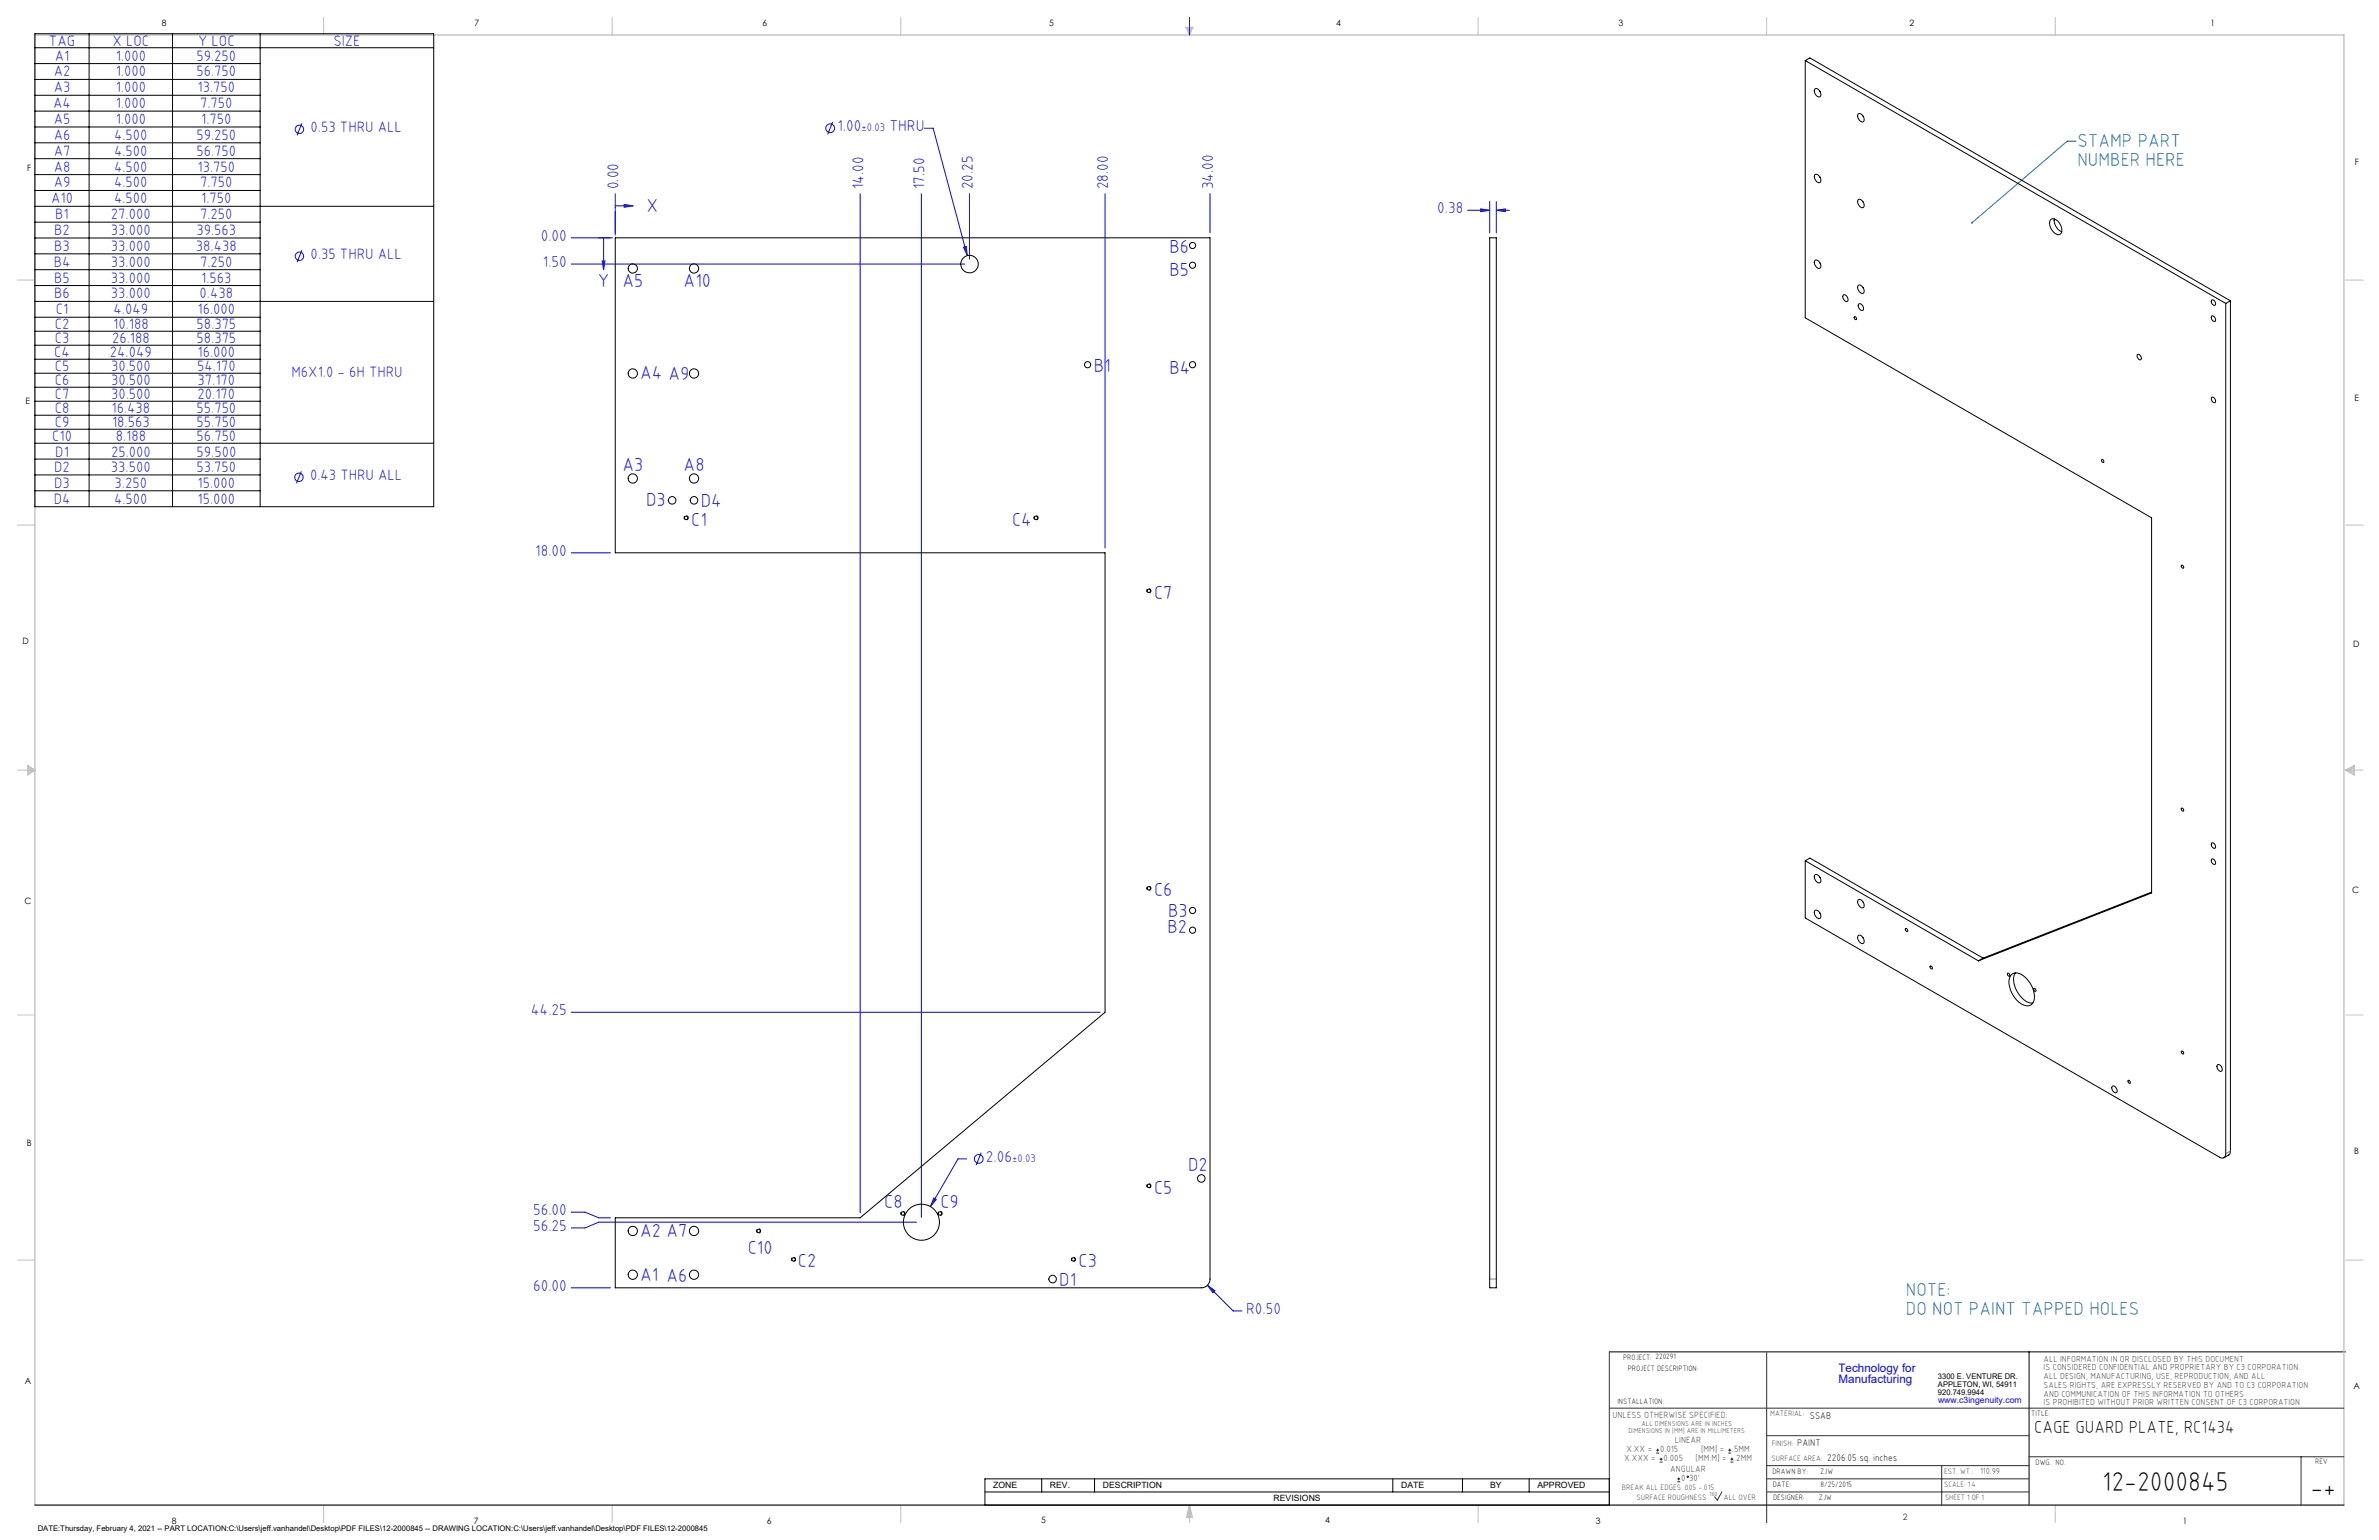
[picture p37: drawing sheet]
<svg xmlns="http://www.w3.org/2000/svg" width="864mm" height="559mm" viewBox="0 0 864 559" stroke-linecap="round" stroke-linejoin="round" font-family="sans-serif">
<defs><g id="words">
<g font-size="9.9">
<text x="763.2" y="541.1">12-2000845</text>
<text x="838.7" y="543.2">-+</text>
</g>
<g font-size="6.8" fill="#008080">
<text x="754.1" y="53.5">STAMP PART</text>
<text x="754.1" y="60.3">NUMBER HERE</text>
<text x="691.9" y="470.2">NOTE:</text>
<text x="691.9" y="477">DO NOT PAINT TAPPED HOLES</text>
</g>
<g font-size="6.8" fill="#00f">
<text x="234.7" y="77.1">X</text>
<text x="424.5" y="91.9">B6</text>
<text x="424.5" y="100.1">B5</text>
<text x="217" y="104.1">Y</text>
<text x="225.9" y="104.3">A5</text>
<text x="248.2" y="104.3">A10</text>
<text x="232.3" y="137.7">A4 A9</text>
<text x="397" y="134.9">B1</text>
<text x="424.5" y="135.7">B4</text>
<text x="225.9" y="171">A3</text>
<text x="248.2" y="171">A8</text>
<text x="234.5" y="183.7">D3</text>
<text x="254.4" y="183.9">D4</text>
<text x="251" y="190.8">C1</text>
<text x="367.4" y="190.8">C4</text>
<text x="418.9" y="217.3">C7</text>
<text x="418.9" y="325.2">C6</text>
<text x="424" y="332.6">B3</text>
<text x="423.8" y="338.5">B2</text>
<text x="431.3" y="425">D2</text>
<text x="418.9" y="433.2">C5</text>
<text x="321" y="438.5">C8</text>
<text x="341.4" y="438.5">C9</text>
<text x="232.3" y="448.8">A2 A7</text>
<text x="271.4" y="454.9">C10</text>
<text x="289.6" y="459.8">C2</text>
<text x="391.5" y="459.9">C3</text>
<text x="232.3" y="464.7">A1 A6</text>
<text x="384.5" y="466.5">D1</text>
</g>
<text font-size="6.3" x="738.4" y="519.9">CAGE GUARD PLATE, RC1434</text>
<g font-size="5.7" fill="#00f">
<text x="304" y="47.6">1.00</text>
<text x="322.9" y="47.6">THRU</text>
<text x="224.5" y="68.7" transform="rotate(-90 224.5 68.7)">0.00</text>
<text x="313.4" y="68.7" transform="rotate(-90 313.4 68.7)">14.00</text>
<text x="335.6" y="68.7" transform="rotate(-90 335.6 68.7)">17.50</text>
<text x="353.1" y="68.7" transform="rotate(-90 353.1 68.7)">20.25</text>
<text x="402.3" y="68.7" transform="rotate(-90 402.3 68.7)">28.00</text>
<text x="440.4" y="68.7" transform="rotate(-90 440.4 68.7)">34.00</text>
<text x="521.7" y="77.4">0.38</text>
<text x="196.3" y="87.4">0.00</text>
<text x="197.1" y="96.9">1.50</text>
<text x="194.3" y="201.7">18.00</text>
<text x="192.7" y="368.4">44.25</text>
<text x="357.9" y="421.6">2.06</text>
<text x="193.5" y="440.9">56.00</text>
<text x="193.5" y="446.7">56.25</text>
<text x="193.5" y="468.4">60.00</text>
<text x="452.4" y="476.8">R0.50</text>
</g>
<g font-size="5.4" fill="#00f">
<text x="17.8" y="16.6">TAG</text>
<text x="40.8" y="16.6">X LOC</text>
<text x="71.9" y="16.6">Y LOC</text>
<text x="121" y="16.6">SIZE</text>
<text x="19.9" y="22.1">A1</text>
<text x="42" y="22.1">1.000</text>
<text x="71.3" y="22.1">59.250</text>
<text x="19.5" y="27.8">A2</text>
<text x="42" y="27.8">1.000</text>
<text x="71.3" y="27.8">56.750</text>
<text x="19.5" y="33.5">A3</text>
<text x="42" y="33.5">1.000</text>
<text x="71.7" y="33.5">13.750</text>
<text x="19.3" y="39.3">A4</text>
<text x="42" y="39.3">1.000</text>
<text x="72.7" y="39.3">7.750</text>
<text x="19.5" y="45">A5</text>
<text x="42" y="45">1.000</text>
<text x="73" y="45">1.750</text>
<text x="19.5" y="50.8">A6</text>
<text x="41.4" y="50.8">4.500</text>
<text x="71.3" y="50.8">59.250</text>
<text x="112.8" y="48">0.53 THRU ALL</text>
<text x="19.5" y="56.5">A7</text>
<text x="41.4" y="56.5">4.500</text>
<text x="71.3" y="56.5">56.750</text>
<text x="19.5" y="62.3">A8</text>
<text x="41.4" y="62.3">4.500</text>
<text x="71.7" y="62.3">13.750</text>
<text x="19.5" y="68">A9</text>
<text x="41.4" y="68">4.500</text>
<text x="72.7" y="68">7.750</text>
<text x="18.5" y="73.8">A10</text>
<text x="41.4" y="73.8">4.500</text>
<text x="73" y="73.8">1.750</text>
<text x="20.1" y="79.6">B1</text>
<text x="40.3" y="79.6">27.000</text>
<text x="72.7" y="79.6">7.250</text>
<text x="19.7" y="85.3">B2</text>
<text x="40.3" y="85.3">33.000</text>
<text x="71.3" y="85.3">39.563</text>
<text x="19.7" y="91">B3</text>
<text x="40.3" y="91">33.000</text>
<text x="71.1" y="91">38.438</text>
<text x="112.8" y="94">0.35 THRU ALL</text>
<text x="19.5" y="96.8">B4</text>
<text x="40.3" y="96.8">33.000</text>
<text x="72.7" y="96.8">7.250</text>
<text x="19.7" y="102.5">B5</text>
<text x="40.3" y="102.5">33.000</text>
<text x="73" y="102.5">1.563</text>
<text x="19.7" y="108.3">B6</text>
<text x="40.3" y="108.3">33.000</text>
<text x="72.5" y="108.3">0.438</text>
<text x="19.9" y="119.5">C2</text>
<text x="20.3" y="114">C1</text>
<text x="41.1" y="119.5">10.188</text>
<text x="41.2" y="114">4.049</text>
<text x="71.3" y="119.5">58.375</text>
<text x="71.7" y="114">16.000</text>
<text x="19.9" y="124.5">C3</text>
<text x="40.7" y="124.5">26.188</text>
<text x="71.3" y="124.5">58.375</text>
<text x="19.7" y="129.6">C4</text>
<text x="39.9" y="129.6">24.049</text>
<text x="71.7" y="129.6">16.000</text>
<text x="19.9" y="134.7">C5</text>
<text x="40.3" y="134.7">30.500</text>
<text x="71.5" y="134.7">54.170</text>
<text x="105.8" y="136.9">M6X1.0 - 6H THRU</text>
<text x="19.9" y="139.8">C6</text>
<text x="40.3" y="139.8">30.500</text>
<text x="71.7" y="139.8">37.170</text>
<text x="19.9" y="144.9">C7</text>
<text x="19.9" y="149.9">C8</text>
<text x="40.3" y="144.9">30.500</text>
<text x="40.5" y="149.9">16.438</text>
<text x="71.3" y="149.9">55.750</text>
<text x="71.7" y="144.9">20.170</text>
<text x="19.9" y="155">C9</text>
<text x="40.7" y="155">18.563</text>
<text x="71.3" y="155">55.750</text>
<text x="18.9" y="160.1">C10</text>
<text x="42" y="160.1">8.188</text>
<text x="71.3" y="160.1">56.750</text>
<text x="20.1" y="165.7">D1</text>
<text x="40.3" y="165.7">25.000</text>
<text x="71.3" y="165.7">59.500</text>
<text x="19.7" y="171.3">D2</text>
<text x="40.3" y="171.3">33.500</text>
<text x="71.3" y="171.3">53.750</text>
<text x="19.7" y="177">D3</text>
<text x="41.6" y="177">3.250</text>
<text x="71.7" y="177">15.000</text>
<text x="112.6" y="174.3">0.43 THRU ALL</text>
<text x="19.5" y="182.8">D4</text>
<text x="41.4" y="182.8">4.500</text>
<text x="71.7" y="182.8">15.000</text>
</g>
<g font-size="4.2" fill="#00f">
<text x="667.4" y="497.7">Technology for</text>
<text x="667.4" y="502">Manufacturing</text>
</g>
<g font-size="4" fill="#00f">
<text x="312.7" y="47.6">±0.03</text>
<text x="367.4" y="421.6">±0.03</text>
</g>
<g font-size="3.5">
<text x="657" y="514.9">SSAB</text>
<text x="652.4" y="524.7">PAINT</text>
<text x="663.3" y="530.1">2206.05 sq. inches</text>
</g>
<g font-size="3.3" fill="#382c30">
<text x="585.4" y="514.4">UNLESS OTHERWISE SPECIFIED:</text>
<text x="590.4" y="526.8">X.XX =</text>
<text x="602.6" y="526.8">0.015</text>
<text x="608" y="523.6">LINEAR</text>
<text x="617.5" y="526.8">[MM] =</text>
<text x="628.8" y="526.8">.5MM</text>
<text x="589.6" y="530.1">X.XXX =</text>
<text x="603.9" y="530.1">0.005</text>
<text x="606.3" y="534">ANGULAR</text>
<text x="615.5" y="530.1">[MM.M] =</text>
<text x="629.6" y="530.1">.2MM</text>
<text x="610.3" y="537.3">0</text>
<text x="613.2" y="537.3">30'</text>
</g>
<g font-size="3.2">
<text x="58.8" y="9.6">8</text>
<text x="172.3" y="9.5">7</text>
<text x="276.8" y="9.5">6</text>
<text x="380.9" y="9.6">5</text>
<text x="485" y="9.5">4</text>
<text x="587.5" y="9.5">3</text>
<text x="693.1" y="9.5">2</text>
<text x="802.4" y="9.5">1</text>
<text x="854.9" y="59.8">F</text>
<text x="9.9" y="62">F</text>
<text x="9.3" y="146.5">E</text>
<text x="854.7" y="145.5">E</text>
<text x="8.2" y="233.6">D</text>
<text x="854.3" y="234.9">D</text>
<text x="8.9" y="328.1">C</text>
<text x="853.9" y="324.1">C</text>
<text x="9.7" y="415.8">B</text>
<text x="854.6" y="418.6">B</text>
<text x="9" y="502">A</text>
<text x="854.3" y="503.9">A</text>
<text x="62.3" y="552.9">8</text>
<text x="172" y="552.9">7</text>
<text x="278.3" y="552.9">6</text>
<text x="377.9" y="552.8">5</text>
<text x="481" y="552.8">4</text>
<text x="579.3" y="552.8">3</text>
<text x="792.4" y="552.8">1</text>
</g>
<g font-size="3.2" fill="#382c30">
<text x="741.9" y="494.1">ALL INFORMATION IN OR DISCLOSED BY THIS DOCUMENT</text>
<text x="741.9" y="497.3">IS CONSIDERED CONFIDENTIAL AND PROPRIETARY BY C3 CORPORATION.</text>
<text x="741.9" y="500.4">ALL DESIGN, MANUFACTURING, USE, REPRODUCTION, AND ALL</text>
<text x="741.9" y="503.6">SALES RIGHTS, ARE EXPRESSLY RESERVED BY AND TO C3 CORPORATION</text>
<text x="741.9" y="506.8">AND COMMUNICATION OF THIS INFORMATION TO OTHERS</text>
<text x="741.9" y="510">IS PROHIBITED WITHOUT PRIOR WRITTEN CONSENT OF C3 CORPORATION</text>
<text x="718.8" y="534.7">110.99</text>
<text x="690.7" y="551.6">2</text>
</g>
<text font-size="3.1" fill="#00f" x="703.5" y="509.2">www.c3ingenuity.com</text>
<g font-size="3.1">
<text x="360.6" y="540">ZONE</text>
<text x="381.1" y="540">REV.</text>
<text x="400.4" y="540">DESCRIPTION</text>
<text x="462.3" y="544.8">REVISIONS</text>
<text x="508.6" y="540">DATE</text>
<text x="540.9" y="540">BY</text>
<text x="558.1" y="540">APPROVED</text>
</g>
<g font-size="2.8">
<text x="589.2" y="493.3">PROJECT: 220291</text>
<text x="590.9" y="497.3">PROJECT DESCRIPTION:</text>
<text x="703.5" y="500.5">3300 E. VENTURE DR.</text>
<text x="703.5" y="503.3">APPLETON, WI, 54911</text>
<text x="587.1" y="509.6">INSTALLATION:</text>
<text x="703.5" y="506.2">920.749.9944</text>
<text x="737.3" y="513.8">TITLE:</text>
<text x="738.9" y="531.5">DWG. NO.</text>
<text x="840.5" y="531.3">REV</text>
<text x="643.4" y="534.9">DRAWN BY:</text>
<text x="643.5" y="539.7">DATE:</text>
<text x="660.7" y="534.7">ZJW</text>
<text x="660.9" y="539.6">8/25/2015</text>
<text x="643.6" y="544.4">DESIGNER:</text>
<text x="660.3" y="544.3">ZJW</text>
<text x="13.7" y="555.5">DATE:Thursday, February 4, 2021 -- PART LOCATION:C:\Users\jeff.vanhandel\Desktop\PDF FILES\12-2000845 -- DRAWING LOCATION:C:\Users\jeff.vanhandel\Desktop\PDF FILES\12-2000845</text>
</g>
<g font-size="2.8" fill="#382c30">
<text x="642.6" y="513.8">MATERIAL:</text>
<text x="643.2" y="524.8">FINISH:</text>
<text x="643.1" y="530.1">SURFACE AREA:</text>
<text x="705.7" y="534.7">EST. WT.:</text>
<text x="705.7" y="539.7">SCALE: 1:4</text>
<text x="588.8" y="540.5">BREAK ALL EDGES .005 -.015</text>
<text x="594" y="544.2">SURFACE ROUGHNESS</text>
<text x="625.8" y="544.2">ALL OVER</text>
<text x="706.1" y="544.4">SHEET 1 OF 1</text>
</g>
<g font-size="2.5" fill="#382c30">
<text x="591.2" y="520.1">DIMENSIONS IN [MM] ARE IN MILLIMETERS</text>
<text x="595.9" y="517.3">ALL DIMENSIONS ARE IN INCHES</text>
</g>
<text font-size="2.2" fill="#382c30" x="620.6" y="542.9">160</text>
</g></defs>
<g fill="none" stroke="#000" stroke-width=".36">
<path d="M12.7 12.2h144.7v171.7h-144.7zM12.7 17.3h144.7M32.3 12.2v171.7M62.6 12.2v171.7M94.4 12.2v171.7M12.7 23.1h81.7M12.7 28.8h81.7M12.7 34.6h81.7M12.7 40.3h81.7M12.7 46.1h81.7M12.7 51.8h81.7M12.7 57.6h81.7"/>
<path d="M12.7 63.4h81.7M12.7 69.1h81.7M12.7 74.9h144.7M12.7 80.6h81.7M12.7 86.4h81.7M12.7 92.1h81.7M12.7 97.9h81.7M12.7 103.6h81.7M12.7 109.4h144.7M12.7 115.1h81.7M12.7 120.2h81.7M12.7 125.3h81.7"/>
<path d="M12.7 130.4h81.7M12.7 135.4h81.7M12.7 140.5h81.7M12.7 145.6h81.7M12.7 150.7h81.7M12.7 155.8h81.7M12.7 160.8h144.7M12.7 166.6h81.7M12.7 172.3h81.7M12.7 178.1h81.7M584.2 490.5h267.3M736.6 490.5v55.6"/>
<path d="M357.5 536.6h226.7v9.5h-226.7zM378.1 536.6v4.8M397.3 536.6v4.8M505.6 536.6v4.8M530.9 536.6v4.8M555.1 536.6v4.8M357.5 541.4h226.7"/>
</g>
<g fill="none" stroke="#c0c0c0" stroke-width=".36">
<path d="M117.5 6.4v6.3M222.2 6.4v6.3M327 6.4v6.3M430.4 9.9h2.7l-1.3 2.8zM430.9 9.9l.9 2.8M431.2 9.9l.6 2.8M432.1 9.9l-.3 2.8M432.6 9.9l-.8 2.8M536.6 6.4v6.3M641.3 6.4v6.3M746.1 6.4v6.3M6.3 101.6h6.4"/>
<path d="M851.5 101.6h6.3M6.3 190.5h6.4M851.5 190.5h6.3M6.3 279.4h6.4M10.1 277.7l2.6 1.7-2.6 1.9zM10.1 278.2l2.6 1.2M10.1 278.8l2.6 .6M12.7 279.4l-2.6 1.2M12.7 279.4l-2.6 .5M851.5 279.4h6.3M851.5 279.4l3.1 .5M851.5 279.4l3.1 1.2"/>
<path d="M851.5 279.4l3.1-1.7v3.6zM854.6 278.8l-3.1 .6M854.6 278.2l-3.1 1.2M6.3 368.3h6.4M851.5 368.3h6.3M6.3 457.2h6.4M851.5 457.2h6.3M117.5 546.1v6.4M222.2 546.1v6.4M327 546.1v6.4M431.8 546.1v6.4M431.8 546.1l1.1 4.5h-2.2z"/>
<path d="M431.8 546.1l.6 4.5M431.8 546.1l-.9 4.5M431.8 546.1l-.4 4.5M431.8 546.1l.3 4.5M536.6 546.1v6.4M746.1 546.1v6.4"/>
</g>
<path d="M12.7 546.1v-533.4h838.2v533.4" fill="none" stroke="#c0c0c0" stroke-width=".5"/>
<g fill="none" stroke="#00f" stroke-width=".36">
<path d="M431.8 6.4v6.3M109.6 44.8l-1.8 4.3M302.3 44.3l-1.8 4.5M335.6 46.5h3.1l12.4 46.2M223.3 70.3v15M223.3 74.7h3.3M226.6 74.2l3.3 .5-3.3 .5zM312.2 70.3v369.8M334.5 70.3v371.4M351.9 70.3v23.8M401.1 70.3v128.5M439.2 70.3v14.2"/>
<path d="M532.8 76.3h8M537.5 75.8l3.3 .5-3.3 .5zM540.8 73.1v11.4M543.2 76.3l3.3-.5v1zM543.2 73.1v11.4M543.2 76.3h4.7M109.6 90.8l-1.8 4.3M207.4 86.3h15M207.4 95.8h142.8M218.6 94.7h1l-.5 3.3zM219.1 86.3v8.4M349.8 89.7l1-.3 .3 3.3z"/>
<path d="M109.4 171l-1.8 4.4M207.4 200.6h14.2M207.4 367.3h192M356.2 418.2l-1.8 4.6M207.4 439.8h5l4.9 2.1h4.3M339 434.7l.9 .5-2.2 2.6zM350.9 420.5h-3.1l-10.1 17.3M332.7 443.5h-115.4l-4.9 2.1h-5M207.4 467.3h14.2M438.3 466.4l2.7 1.9-.7 .8zM438.3 466.4l9.3 9.3h3.2"/>
<circle cx="108.7" cy="46.9" r="1.53"/>
<circle cx="301.4" cy="46.5" r="1.59"/>
<circle cx="108.7" cy="93" r="1.53"/>
<circle cx="108.5" cy="173.2" r="1.53"/>
<circle cx="355.3" cy="420.5" r="1.59"/>
</g>
<path d="M584.2 490.5v55.6M641.3 490.7v61.8M584.2 511h266.7M641.3 520.9h95.3M641.3 531.8h95.3M641.3 536.6h95.3M704.8 531.8v14.3M736.6 528.6h114.3M835.3 528.6v17.5M625.1 541.4l-1.7 2.9-1-1.2M641.3 541.4h95.3" fill="none" stroke="#382c30" stroke-width=".36"/>
<path d="M12.7 546.1h838.2" fill="none" stroke="#382c30" stroke-width=".5"/>
<path d="M249.8 187.9a.75 .75 0 0 0-1.1-.7 .75 .75 0 0 0-.1 1.3 .75 .75 0 0 0 1.2-.5v-.1M376.8 187.9a.75 .75 0 0 0-1.1-.7 .75 .75 0 0 0-.1 1.3 .75 .75 0 0 0 1.2-.5v-.1M417.8 214.4a.75 .75 0 0 0-1.1-.7 .75 .75 0 0 0-.1 1.3 .75 .75 0 0 0 1.2-.5v-.1M417.8 322.3a.75 .75 0 0 0-1.1-.7 .75 .75 0 0 0-.1 1.3 .75 .75 0 0 0 1.2-.5v-.1M417.8 430.3a.75 .75 0 0 0-1.1-.7 .75 .75 0 0 0-.1 1.3 .75 .75 0 0 0 1.2-.5v-.1M276.1 446.6a.75 .75 0 0 0-1.1-.6 .75 .75 0 0 0-.1 1.3 .75 .75 0 0 0 1.2-.5v-.2M288.8 457a.75 .75 0 0 0-1.1-.7 .75 .75 0 0 0-.1 1.3 .75 .75 0 0 0 1.2-.5v-.1M328.5 440.3a.75 .75 0 0 0-1.1-.7 .75 .75 0 0 0-.1 1.3 .75 .75 0 0 0 1.2-.5v-.1M342 440.3a.75 .75 0 0 0-1.1-.7 .75 .75 0 0 0-.1 1.3 .75 .75 0 0 0 1.2-.5v-.1M390.4 457a.75 .75 0 0 0-1.1-.7 .75 .75 0 0 0-.1 1.3 .75 .75 0 0 0 1.2-.5v-.1" fill="none" stroke="#000" stroke-width=".36" stroke-dasharray="1.3 .6" stroke-dashoffset=".2" stroke-linecap="butt"/>
<path d="M753.6 51.2h-3.2l-34.5 29.6" fill="none" stroke="#008080" stroke-width=".36"/>
<path d="M226.6 74.2l3.3 .5-3.3 .5zM218.6 94.7h1l-.5 3.3z" fill="#00f"/>
<path d="M715.7 80.5a.35 .35 0 0 1 .4 .1 .35 .35 0 0 1 0 .5 .35 .35 0 0 1-.5-.1l.3-.2-.3 .2z" fill="#008080"/>
<g fill="#00f">
<path d="M543.2 76.3l3.3-.5v1zM537.5 75.8l3.3 .5-3.3 .5z"/>
<path d="M438.3 466.4l2 2.7 .7-.8zM349.8 89.7l1.3 3-.3-3.3zM339 434.7l-1.3 3.1 2.2-2.6z"/>
</g>
<g fill="none" stroke="#000" stroke-width=".36">
<path d="M655.3 22v93.3l125.7 72.6v136.1l-62.8 24.7M655.3 22l152.7 88.1M655.3 22l1.7-1 152.7 88.1M658.9 32.2a1.89 1.89 0 0 1 1.7 2.9 2 2 0 0 1-1.7-2.9zM660.6 33.1l.1 .2M674.4 41.5a1.52 1.52 0 0 1 2.3 1.4 .91 .91 0 0 1-.4 1.3 .91 .91 0 0 1-1.3-.5l-.6-1zM676.3 42.1l.1 .2M658.9 63.4a1.89 1.89 0 0 1 1.7 2.9 2.03 2.03 0 0 1-1.7-2.9zM660.6 64.2l.1 .2M674.4 72.6a1.52 1.52 0 0 1 2.3 1.4 .91 .91 0 0 1-.4 1.3 .91 .91 0 0 1-1.3-.5l-.6-1zM676.3 73.2l.1 .2M744.5 79.6a3.1 3.1 0 0 1 3.8 2.8 1.64 1.64 0 0 1 .1 1.9 1.64 1.64 0 0 1-1.9 .7 4.4 4.4 0 0 1-2.2-5.1z"/>
<path d="M745.7 79.4a4.7 4.7 0 0 0 2.7 4.7M223.3 86.3h215.9v377.8a3.2 3.2 0 0 1-3.1 3.2h-212.8v-25.4h88.9l88.9-74.6v-166.7h-177.8zM540.8 86.3h2.4v381h-2.4zM658.9 94.5a1.87 1.87 0 0 1 1.7 2.8 1.99 1.99 0 0 1-1.7-2.8zM660.6 95.3l.1 .2M669.2 107a1.46 1.46 0 0 1 1.4 .8 1.46 1.46 0 0 1-.2 1.6 1.67 1.67 0 0 1-1.2-2.4zM673.2 114.9a.55 .55 0 0 1 .7 .4 .55 .55 0 0 1-.4 .7l-.4-.6zM674.4 103.7a1.52 1.52 0 0 1 2.3 1.4 .91 .91 0 0 1-.4 1.4 .91 .91 0 0 1-1.3-.6l-.6-.9zM674.7 110.4a1.43 1.43 0 0 1 1.4 .4 1.43 1.43 0 0 1 .4 1.5 1.14 1.14 0 0 1-1.4 .1 1.14 1.14 0 0 1-.5-1.2zM676.3 104.4l.1 .2M802.8 108.9a1.12 1.12 0 0 1 1.3 .6 1.12 1.12 0 0 1-.3 1.3 1.46 1.46 0 0 1-1-1.9zM803 114.6a1.19 1.19 0 0 1 1.1 .7 1.19 1.19 0 0 1-.3 1.4 1.36 1.36 0 0 1-.8-2.1z"/>
<path d="M808 110.1v308.5a1.34 1.34 0 0 1-.7 1.5 1.34 1.34 0 0 1-1.6-.2l-150.4-86.8v-20.8M809.7 109.1v308.6l-.3 1.1-2.1 1.3M809.7 109.1l-1.7 1M776 128.6a1.2 1.2 0 0 1 1.1 .7 1.2 1.2 0 0 1-.2 1.3 1.36 1.36 0 0 1-.9-2zM802.8 144.2a1.14 1.14 0 0 1 1.3 .6 1.14 1.14 0 0 1-.3 1.4 1.47 1.47 0 0 1-1-2zM762.9 166.9a.58 .58 0 0 1 .7 .2 .58 .58 0 0 1-.1 .8l-.5-.4zM792 205.1a.55 .55 0 0 1 .7 .3 .55 .55 0 0 1-.4 .7l-.5-.5zM792 293.2a.55 .55 0 0 1 .7 .4 .55 .55 0 0 1-.4 .7l-.5-.6zM655.3 312.3l62.9 36.4M655.3 312.3l1.7-.9 62.9 36.3M658.9 317.4a1.87 1.87 0 0 1 1.7 2.9 1.99 1.99 0 0 1-1.7-2.9zM660.6 318.2l.1 .3"/>
<path d="M802.8 305.9a1.12 1.12 0 0 1 1.3 .6 1.12 1.12 0 0 1-.3 1.3 1.42 1.42 0 0 1-1-1.9zM802.8 311.8a1.12 1.12 0 0 1 1.3 .5 1.12 1.12 0 0 1-.3 1.4 1.46 1.46 0 0 1-1-1.9zM658.9 330.4a1.89 1.89 0 0 1 1.7 2.9 2 2 0 0 1-1.7-2.9zM660.6 331.2l.1 .2M674.4 339.6a1.52 1.52 0 0 1 2.3 1.4 .91 .91 0 0 1-.4 1.4 .91 .91 0 0 1-1.3-.6l-.6-.9zM674.4 326.7a1.52 1.52 0 0 1 2.3 1.4 .91 .91 0 0 1-.4 1.3 .91 .91 0 0 1-1.3-.5l-.6-1zM676.3 327.3l.1 .2M691.8 336.9a.55 .55 0 0 1 .7 .4 .55 .55 0 0 1-.4 .7l-.4-.6zM781 323.7l-61.1 24M676.3 340.3l.1 .2M700.8 350.5a.55 .55 0 0 1 .6 .4 .55 .55 0 0 1-.3 .7l-.4-.6zM719.9 347.7l-1.7 1"/>
<path d="M728.8 353.1a.54 .54 0 0 1 .7 .4 .54 .54 0 0 1-.4 .7l-.4-.6zM730.2 353.7a3.6 3.6 0 0 1 4.8 .7 9.1 9.1 0 0 1 3.2 9.2 2.76 2.76 0 0 1-4.3 .7 9.6 9.6 0 0 1-4.4-9.4zM731.6 353a8.1 8.1 0 0 0 2.4 9.1 5.2 5.2 0 0 0 3.9 1.9M738.3 358.7a.52 .52 0 0 1 .7 .3 .52 .52 0 0 1-.3 .7zM766.7 394.3a1.46 1.46 0 0 1 1.8 1.8 1.16 1.16 0 0 1-1.3 .2 1.16 1.16 0 0 1-.6-1.3zM772.6 392a.55 .55 0 0 1 .7 .4 .55 .55 0 0 1-.4 .7l-.4-.6zM791.8 381.5a.58 .58 0 0 1 .8 .2 .58 .58 0 0 1-.2 .8l-.4-.4zM804.9 386.5a1.39 1.39 0 0 1 1.5 .6 1.39 1.39 0 0 1-.2 1.7 1.75 1.75 0 0 1-1.3-2.3z"/>
<circle cx="229.7" cy="97.4" r="1.68"/>
<circle cx="251.9" cy="97.4" r="1.68"/>
<circle cx="351.9" cy="95.8" r="3.2"/>
<circle cx="432.9" cy="96.2" r="1.12"/>
<circle cx="432.9" cy="89.1" r="1.12"/>
<circle cx="229.7" cy="135.5" r="1.68"/>
<circle cx="251.9" cy="135.5" r="1.68"/>
<circle cx="394.8" cy="132.3" r="1.13"/>
<circle cx="432.9" cy="132.3" r="1.13"/>
<circle cx="229.7" cy="173.6" r="1.68"/>
<circle cx="251.9" cy="173.6" r="1.68"/>
<circle cx="244" cy="181.6" r="1.38"/>
<circle cx="249.1" cy="187.9" r=".63"/>
<circle cx="251.9" cy="181.6" r="1.38"/>
<circle cx="376.1" cy="187.9" r=".63"/>
<circle cx="417" cy="214.4" r=".62"/>
<circle cx="417" cy="322.3" r=".62"/>
<circle cx="432.9" cy="337.5" r="1.12"/>
<circle cx="432.9" cy="330.4" r="1.12"/>
<circle cx="417" cy="430.3" r=".62"/>
<circle cx="436.1" cy="427.6" r="1.38"/>
<circle cx="229.7" cy="446.7" r="1.68"/>
<circle cx="251.9" cy="446.7" r="1.68"/>
<circle cx="275.3" cy="446.7" r=".63"/>
<circle cx="288" cy="457" r=".63"/>
<circle cx="327.7" cy="440.3" r=".63"/>
<circle cx="334.5" cy="443.5" r="6.5"/>
<circle cx="341.2" cy="440.3" r=".62"/>
<circle cx="389.6" cy="457" r=".63"/>
<circle cx="229.7" cy="462.5" r="1.68"/>
<circle cx="251.9" cy="462.5" r="1.68"/>
<circle cx="382.1" cy="464.1" r="1.38"/>
</g>
<path d="M808 418.6l1.7-1M540.8 464.1h2.4" fill="none" stroke="#808080" stroke-width=".36" stroke-dasharray="6.3 1.3 1.3 1.3 1.3 1.3"/>
<g fill="none" stroke="#382c30" stroke-width=".36">
<path d="M601.2 527.3h1.1M601.2 526.2h1.1M601.7 525.7v1M602.5 530.5h1M602.5 529.5h1M603 529v1M608.9 537.7h1M608.9 536.6h1M609.4 536.1v1.1M627.4 527.3h1M627.4 526.2h1M627.9 525.7v1"/>
<path d="M628.2 530.5h1M628.2 529.5h1M628.7 529v1"/>
<circle cx="612.7" cy="535.9" r=".27"/>
</g>
<use href="#words"/>
</svg>
